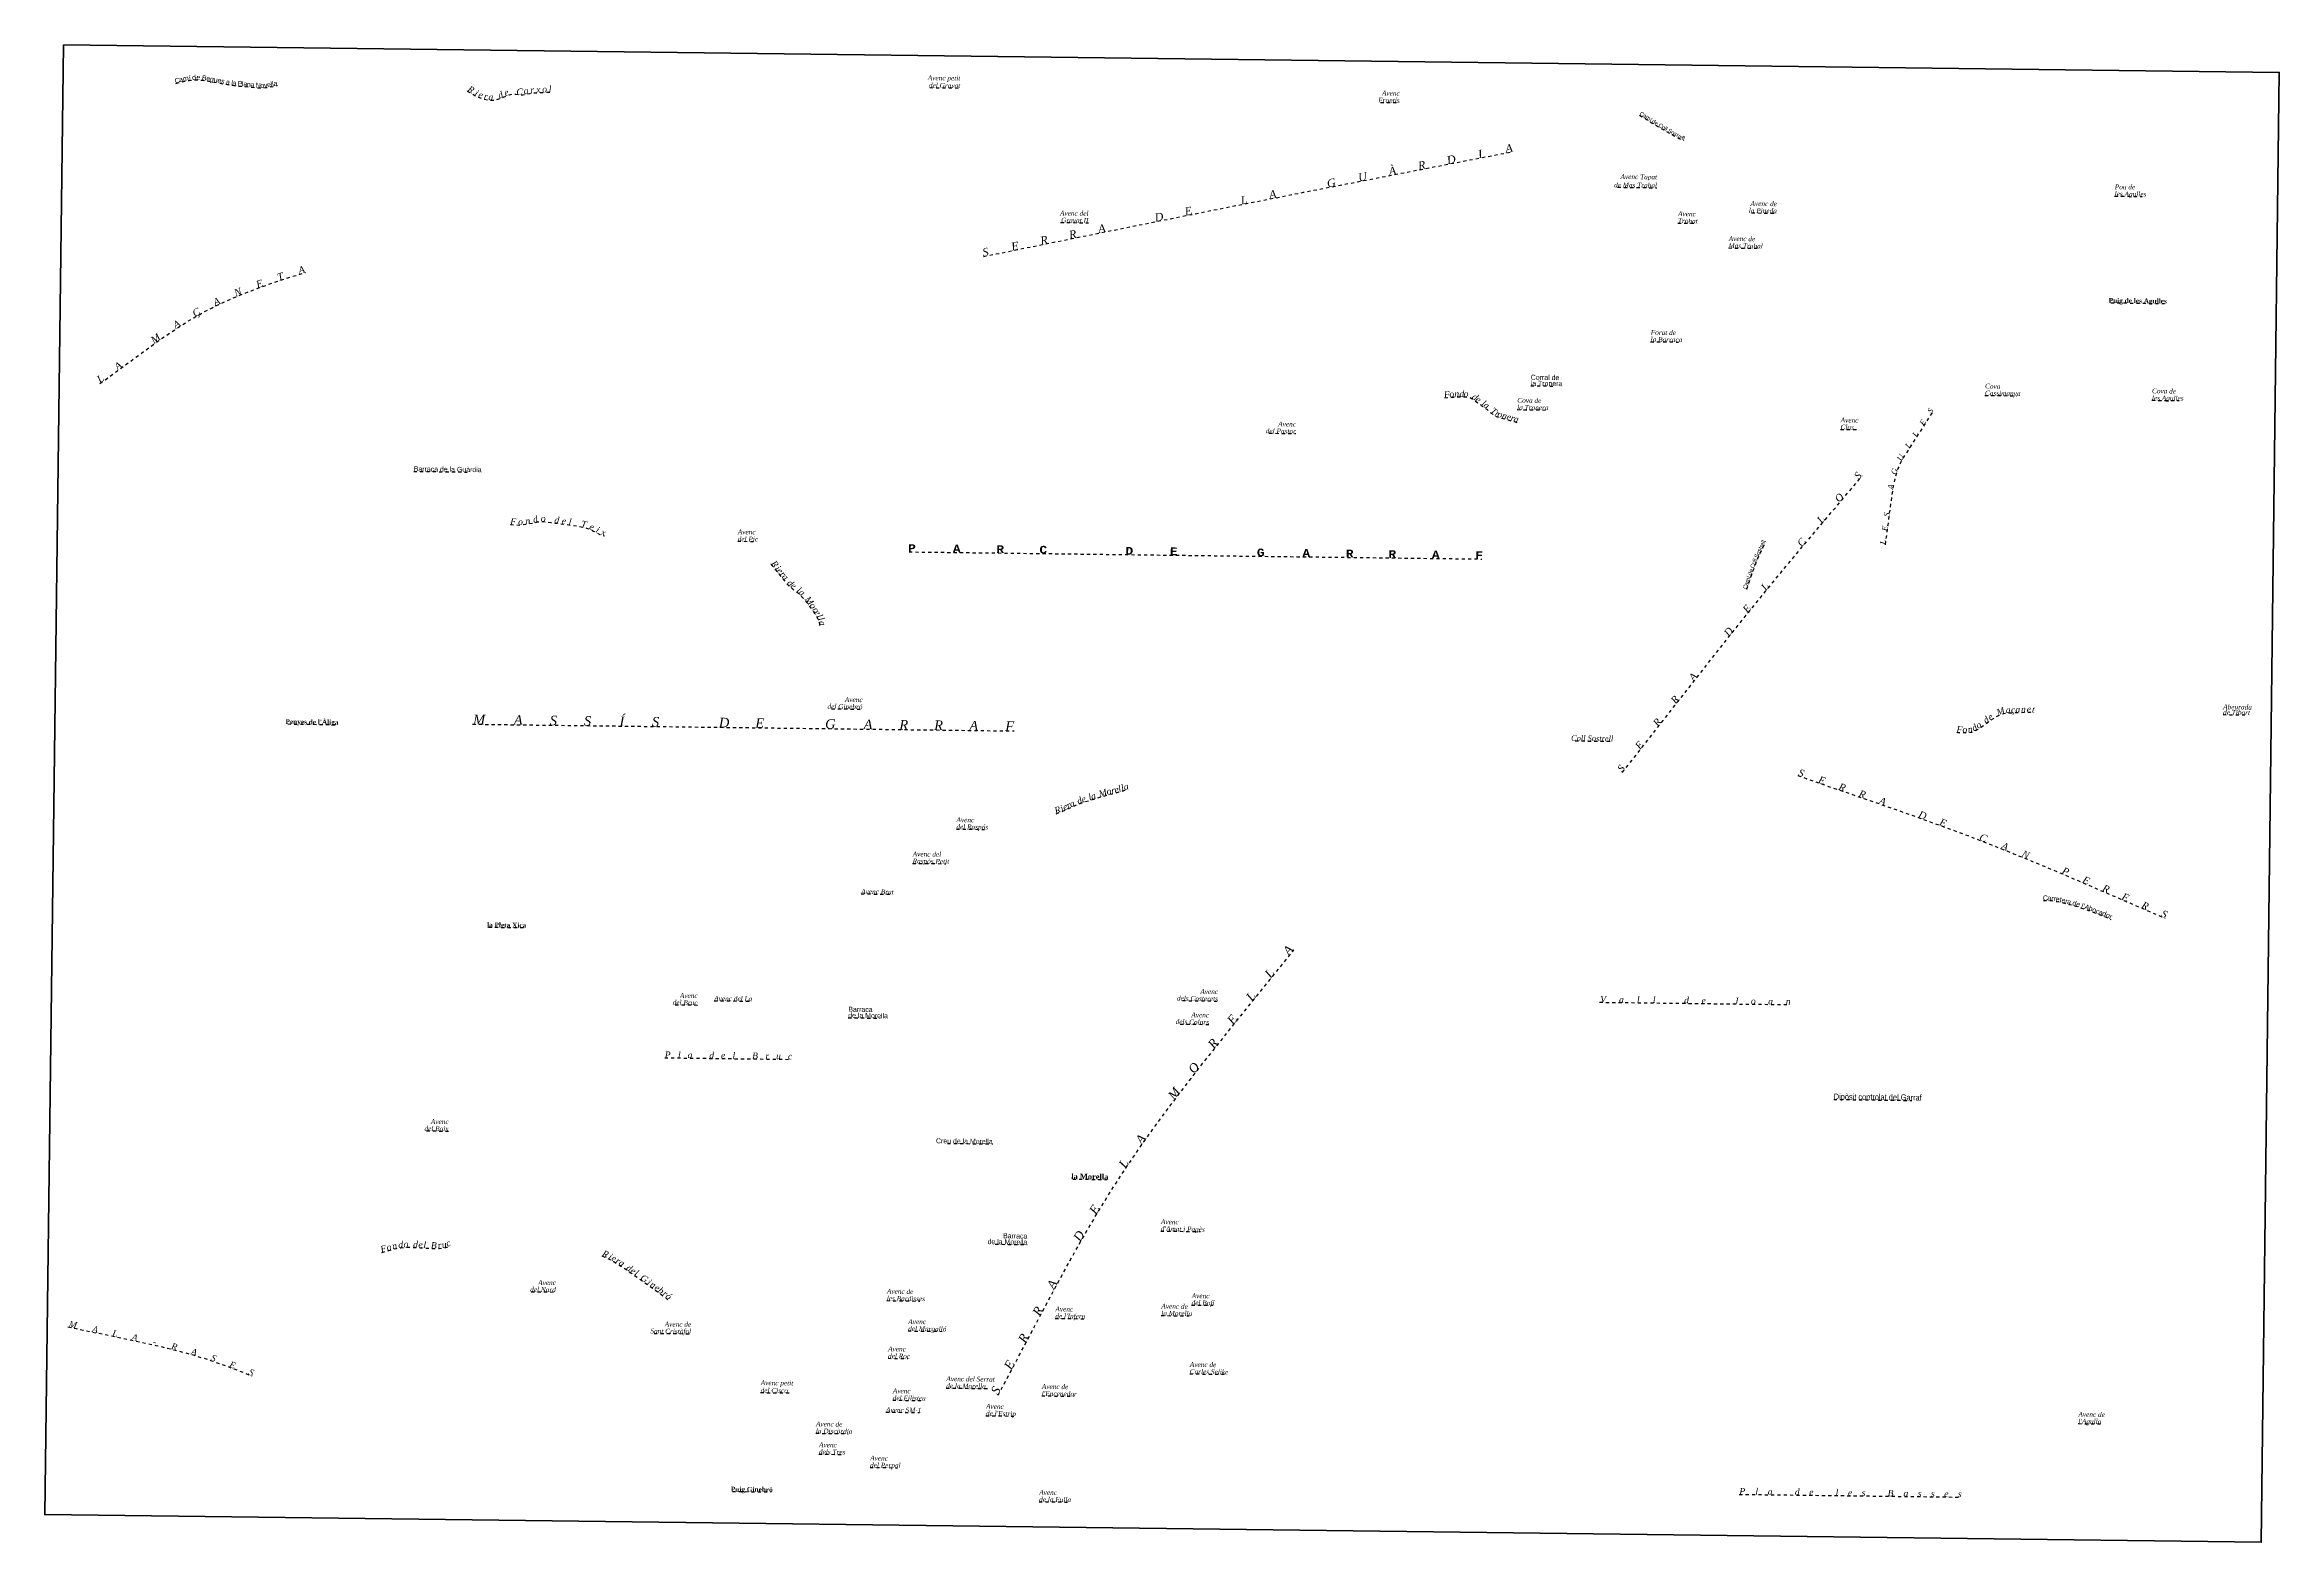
# Model space of a CAD drawing. Header units: metres. Extents: x 407555 to 411072, y 4571682 to 4574038.
import ezdxf
from ezdxf.enums import TextEntityAlignment as Align

# ---------------------------------------------------------------- set-up
doc = ezdxf.new("R2010")
doc.units = ezdxf.units.M
doc.header["$MEASUREMENT"] = 0
doc.linetypes.add('bt5mv20_nopinta', pattern=[10, 5, -5])
for name, color, linetype, lineweight in [('TOP01_LN', 7, 'Continuous', 15), ('TOP01_TX', 7, 'Continuous', 15), ('VIR01_LN', 7, 'Continuous', 15)]:
    doc.layers.add(name, color=color, linetype=linetype, lineweight=lineweight)
doc.styles.add('106', font='')
doc.styles.add('110', font='')
doc.styles.add('111', font='')
doc.styles.add('112', font='')
doc.styles.add('114', font='')
doc.styles.add('119', font='')
doc.styles.get('106').set_extended_font_data('Arial Narrow')
doc.styles.get('110').set_extended_font_data('Times New Roman', italic=True)
doc.styles.get('111').set_extended_font_data('Times New Roman', italic=True)
doc.styles.get('112').set_extended_font_data('Times New Roman', bold=True)
doc.styles.get('114').set_extended_font_data('Arial')
doc.styles.get('119').set_extended_font_data('Courier New', bold=True)

msp = doc.modelspace()

# ---------------------------------------------------------------- texts
at = {"layer": 'TOP01_TX', "color": 7, "linetype": 'Continuous', "lineweight": 15}
for s, height, rotation, style, p in [('C', 7.96998, 17.110364, '114', (407764.251135, 4573977.984648)), ('a', 7.96998, 17.110364, '114', (407769.963422, 4573979.744454)), ('m', 7.96998, 7.622072, '114', (407777.063602, 4573981.288514)), ('%%237', 7.96998, 5.39245, '114', (407783.302228, 4573982.063484)), ('d', 7.96998, 5.756314, '114', (407789.998809, 4573982.701976)), ('e', 7.96998, 354.493978, '114', (407796.119428, 4573982.983644)), ('B', 7.96998, 351.009917, '114', (407805.111206, 4573982.062024)), ('e', 7.96998, 351.009917, '114', (407811.538933, 4573981.052502)), ('g', 7.96998, 349.528861, '114', (407817.148481, 4573980.045298)), ('u', 7.96998, 349.528861, '114', (407823.018641, 4573978.955599)), ('e', 7.96998, 349.629286, '114', (407828.978108, 4573977.85904)), ('s', 7.96998, 349.629286, '114', (407834.328577, 4573976.887516)), ('a', 7.96998, 350.492242, '114', (407842.334432, 4573975.465724)), ('l', 7.96998, 351.971939, '114', (407848.979892, 4573974.402825)), ('a', 7.96998, 351.971939, '114', (407852.92359, 4573973.845101)), ('P', 7.96998, 356.571803, '114', (407861.845805, 4573973.061136)), ('l', 7.96998, 356.571803, '114', (407865.936039, 4573972.814111)), ('a', 7.96998, 353.720086, '114', (407869.912429, 4573972.515526)), ('n', 7.96998, 353.720086, '114', (407875.45968, 4573971.90492)), ('a', 7.96998, 353.576633, '114', (407881.131785, 4573971.269737)), ('N', 7.96998, 355.404372, '114', (407890.318019, 4573970.397312)), ('o', 7.96998, 4.205358, '114', (407897.327078, 4573970.268315)), ('v', 7.96998, 8.052028, '114', (407903.084542, 4573970.745822)), ('e', 7.96998, 9.408364, '114', (407908.295815, 4573971.496752)), ('l', 7.96998, 9.408364, '114', (407912.107089, 4573972.125449)), ('l', 7.96998, 12.015544, '114', (407914.500599, 4573972.559758)), ('a', 7.96998, 12.015544, '114', (407918.39542, 4573973.394301)), ('C', 6.645, 331.742064, '114', (410067.062914, 4573926.009189)), ('a', 6.645, 330.073289, '114', (410071.411013, 4573923.582332)), ('m', 6.645, 326.037636, '114', (410076.581853, 4573920.378712)), ('%%237', 6.645, 325.549131, '114', (410080.920234, 4573917.440444)), ('d', 6.645, 329.534614, '114', (410085.577078, 4573914.335843)), ('e', 6.645, 329.534614, '114', (410090.000035, 4573911.720575)), ('C', 6.645, 329.534614, '114', (410096.631812, 4573907.828355)), ('o', 6.645, 329.534614, '114', (410101.193466, 4573905.136792)), ('l', 6.645, 331.225361, '114', (410104.130826, 4573903.462006)), ('l', 6.645, 331.225361, '114', (410105.900826, 4573902.492006)), ('S', 6.645, 331.225361, '114', (410111.330192, 4573899.512112)), ('o', 6.645, 331.225361, '114', (410115.83635, 4573897.034631)), ('s', 6.645, 331.225361, '114', (410119.965131, 4573894.768087)), ('D', 12.49998, 10.989839, '110', (409769.663738, 4573851.413493)), ('I', 12.49998, 10.989839, '110', (409815.182351, 4573860.239094)), ('A', 12.49998, 10.989839, '110', (409860.418492, 4573869.036715)), ('t', 6.645, 331.73565, '114', (410123.259905, 4573892.976386)), ('r', 6.645, 331.73565, '114', (410125.874394, 4573891.566338)), ('e', 6.645, 334.359669, '114', (410129.228231, 4573889.876078)), ('l', 6.645, 338.595875, '114', (410132.165703, 4573888.616497)), ('l', 6.645, 341.332514, '114', (410134.056173, 4573887.905205)), ('U', 12.49998, 11.007875, '110', (409629.97033, 4573824.254246)), ('%%192', 12.49998, 11.007875, '110', (409676.889487, 4573833.388927)), ('R', 12.49998, 10.989839, '110', (409723.205529, 4573842.38518)), ('L', 12.49998, 11.14315, '110', (409443.557043, 4573787.761412)), ('A', 12.49998, 11.14315, '110', (409488.505699, 4573796.620996)), ('G', 12.49998, 11.007875, '110', (409580.797464, 4573814.693906)), ('D', 12.49998, 11.311497, '110', (409309.676257, 4573761.071443)), ('E', 12.49998, 11.311497, '110', (409355.890436, 4573770.318252)), ('E', 12.49998, 11.467817, '110', (409082.917255, 4573715.214045)), ('R', 12.49998, 11.467817, '110', (409128.675856, 4573724.493905)), ('R', 12.49998, 11.431742, '110', (409173.9166, 4573733.66023)), ('A', 12.49998, 11.431742, '110', (409219.530338, 4573742.887858)), ('A', 11.25, 17.207008, '110', (407960.265346, 4573678.427888)), ('S', 12.49998, 11.467817, '110', (409036.580441, 4573705.810534)), ('N', 11.25, 22.625728, '110', (407860.693769, 4573643.607371)), ('E', 11.25, 19.312247, '110', (407894.415583, 4573656.647636)), ('T', 11.25, 18.171211, '110', (407927.085274, 4573667.892316)), ('%%199', 11.25, 29.442325, '110', (407795.819402, 4573612.374152)), ('A', 11.25, 25.669267, '110', (407827.481378, 4573628.860139)), ('Puig de les Agulles', 7.51002, 359.285217, '112', (410849.089223, 4573631.574023)), ('M', 11.25, 36.1381, '110', (407732.303364, 4573571.370218)), ('A', 11.25, 33.300847, '110', (407765.190743, 4573593.717203)), ('L', 11.25, 34.850033, '110', (407645.369972, 4573508.07131)), ('A', 11.25, 36.1381, '110', (407673.302715, 4573528.296397)), ('E', 8.74998, 57.398311, '110', (410514.377164, 4573441.372293)), ('S', 8.74998, 57.398311, '110', (410526.270373, 4573459.961719)), ('L', 8.74998, 57.398311, '110', (410491.392359, 4573405.427705)), ('L', 8.74998, 57.398311, '110', (410502.762359, 4573423.197705)), ('G', 8.74998, 70.810217, '110', (410470.103015, 4573365.456014)), ('U', 8.74998, 59.887317, '110', (410479.381135, 4573386.374905)), ('S', 11.25, 49.780147, '110', (410412.743834, 4573356.533582)), ('A', 8.74998, 80.196642, '110', (410464.388166, 4573341.811167)), ('O', 11.25, 49.780147, '110', (410383.442562, 4573321.88854)), ('S', 8.74998, 82.291611, '110', (410458.245833, 4573298.292183)), ('L', 11.25, 49.780147, '110', (410354.581609, 4573287.773156)), ('E', 8.74998, 82.291611, '110', (410455.294445, 4573276.426244)), ('P', 12.11502, 359.285217, '119', (408919.563379, 4573240.124939)), ('A', 12.11502, 359.285217, '119', (408990.072037, 4573239.236242)), ('R', 12.11502, 359.285217, '119', (409058.454684, 4573238.387187)), ('C', 12.11502, 359.285217, '119', (409126.307817, 4573237.546649)), ('D', 12.11502, 359.285217, '119', (409261.706395, 4573235.85492)), ('E', 12.11502, 359.285217, '119', (409331.712146, 4573234.972958)), ('G', 12.11502, 359.285217, '119', (409468.533554, 4573233.267845)), ('A', 12.11502, 359.285217, '119', (409540.252037, 4573232.366242)), ('R', 12.11502, 359.285217, '119', (409608.624684, 4573231.527187)), ('R', 12.11502, 359.285217, '119', (409675.634684, 4573230.687187)), ('A', 12.11502, 359.285217, '119', (409744.032037, 4573229.826242)), ('F', 12.11502, 359.285217, '119', (409812.327335, 4573228.974515)), ('S', 6.645, 66.984894, '114', (410252.362335, 4573232.534835)), ('o', 6.645, 65.349347, '114', (410254.470429, 4573237.219287)), ('s', 6.645, 65.349347, '114', (410256.44613, 4573241.498428)), ('t', 6.645, 64.913692, '114', (410258.028351, 4573244.902693)), ('r', 6.645, 64.913692, '114', (410259.284208, 4573247.589288)), ('e', 6.645, 64.913692, '114', (410260.874458, 4573250.997457)), ('l', 6.645, 64.0838, '114', (410262.259643, 4573253.885488)), ('l', 6.645, 64.0838, '114', (410263.139643, 4573255.705488)), ('C', 11.25, 50.180508, '110', (410324.132087, 4573251.67037)), ('L', 8.74998, 82.291611, '110', (410452.395949, 4573255.047955)), ('m', 6.645, 70.542969, '114', (410238.109439, 4573194.58028)), ('%%237', 6.645, 70.542969, '114', (410239.855371, 4573199.51932)), ('d', 6.645, 70.661194, '114', (410241.721169, 4573204.794872)), ('e', 6.645, 70.661194, '114', (410243.417673, 4573209.641898)), ('C', 6.645, 70.151667, '114', (410246.028542, 4573216.88461)), ('o', 6.645, 68.659333, '114', (410247.930539, 4573221.820167)), ('l', 6.645, 68.659333, '114', (410249.162843, 4573224.975962)), ('l', 6.645, 66.984894, '114', (410249.940158, 4573226.838903)), ('C', 6.645, 71.870036, '114', (410234.651824, 4573184.07101)), ('a', 6.645, 71.870036, '114', (410236.203563, 4573188.793338)), ('L', 11.25, 50.633931, '110', (410266.526082, 4573182.189408)), ('E', 11.25, 51.037747, '110', (410238.161887, 4573147.162451)), ('D', 11.25, 51.387703, '110', (410209.279777, 4573111.085453)), ('A', 11.25, 51.751078, '110', (410153.290027, 4573040.163719)), ('%%205', 15, 359.285217, '110', (408462.984223, 4572966.0837)), ('R', 11.25, 51.912556, '110', (410125.075936, 4573004.22812)), ("Penyes de l'%%192liga", 7.51002, 359.285217, '112', (407975.250714, 4572968.874657)), ('M', 15, 359.285217, '110', (408238.312468, 4572968.88997)), ('A', 15, 359.285217, '110', (408299.755371, 4572968.13859)), ('S', 15, 359.285217, '110', (408355.064223, 4572967.4437)), ('S', 15, 359.285217, '110', (408408.924223, 4572966.7637)), ('S', 15, 359.285217, '110', (408515.944223, 4572965.4337)), ('D', 15, 359.285217, '110', (408623.837484, 4572964.086855)), ('E', 15, 359.285217, '110', (408679.88563, 4572963.3816)), ('G', 15, 359.285217, '110', (408791.072497, 4572962.00091)), ('A', 15, 359.285217, '110', (408850.445371, 4572961.26859)), ('R', 15, 359.285217, '110', (408906.625135, 4572960.560858)), ('R', 15, 359.285217, '110', (408961.485135, 4572959.870858)), ('A', 15, 359.285217, '110', (409016.815371, 4572959.18859)), ('F', 15, 359.285217, '110', (409073.37584, 4572958.471223)), ('R', 11.25, 51.912556, '110', (410097.115936, 4572968.54812)), ('E', 11.25, 51.912556, '110', (410068.848405, 4572932.492992)), ('S', 11.25, 51.912556, '110', (410040.258803, 4572896.007244)), ('S', 11.25, 340.764269, '110', (410317.563444, 4572886.896798)), ('E', 11.25, 340.764269, '110', (410350.097926, 4572875.539064)), ('R', 11.25, 340.997072, '110', (410382.127198, 4572864.434934)), ('R', 11.25, 340.997072, '110', (410413.737198, 4572853.554934)), ('A', 11.25, 340.848669, '110', (410445.66353, 4572842.494319)), ('D', 11.25, 340.059833, '110', (410508.449335, 4572820.465187)), ('E', 11.25, 340.059833, '110', (410540.70602, 4572808.757504)), ('C', 11.25, 338.999331, '110', (410604.021366, 4572785.024119)), ('A', 11.25, 338.340603, '110', (410637.898836, 4572771.603531)), ('N', 11.25, 337.685044, '110', (410670.308735, 4572758.508814)), ('P', 11.25, 336.658947, '110', (410733.238198, 4572732.298123)), ('E', 11.25, 336.658947, '110', (410765.739701, 4572718.274323)), ('R', 11.25, 336.658947, '110', (410796.87068, 4572704.836639)), ('C', 7.96998, 1.679061, '114', (410703.863355, 4572691.595074)), ('a', 7.96998, 359.362917, '114', (410709.836245, 4572691.564133)), ('r', 7.96998, 354.614169, '114', (410714.57352, 4572691.172223)), ('r', 7.96998, 349.419994, '114', (410718.042364, 4572690.681365)), ('e', 7.96998, 349.419994, '114', (410722.466333, 4572689.859444)), ('t', 7.96998, 349.419994, '114', (410727.052653, 4572688.99999)), ('e', 7.96998, 346.124106, '114', (410731.483786, 4572688.019261)), ('r', 7.96998, 346.124106, '114', (410736.111887, 4572686.876877)), ('a', 7.96998, 346.124106, '114', (410740.158499, 4572685.882086)), ('d', 7.96998, 343.978428, '114', (410748.410525, 4572683.569096)), ('e', 7.96998, 342.190131, '114', (410754.303715, 4572681.852819)), ('l', 7.96998, 342.190131, '114', (410760.730636, 4572679.78528)), ('A', 7.96998, 339.989278, '114', (410767.919557, 4572677.37842)), ("'", 7.96998, 342.190131, '114', (410763.198492, 4572678.991355)), ('b', 7.96998, 339.989278, '114', (410773.751729, 4572675.253422)), ('o', 7.96998, 338.689761, '114', (410779.409452, 4572673.117188)), ('c', 7.96998, 338.689761, '114', (410784.768826, 4572671.017153)), ('a', 7.96998, 338.660339, '114', (410789.726891, 4572669.083436)), ('d', 7.96998, 338.660339, '114', (410795.022901, 4572667.019511)), ('o', 7.96998, 335.821331, '114', (410800.737113, 4572664.702339)), ('r', 7.96998, 335.821331, '114', (410805.283477, 4572662.661514)), ('E', 11.25, 336.658947, '110', (410827.449701, 4572691.644323)), ('R', 11.25, 336.658947, '110', (410858.58068, 4572678.206639)), ('S', 11.25, 336.658947, '110', (410888.689776, 4572665.220742)), ('la Pleta Xica', 7.51002, 359.285217, '112', (408281.612771, 4572649.254151)), ('A', 13.75002, 51.445025, '110', (409516.968413, 4572609.188037)), ('L', 13.75002, 51.090364, '110', (409487.823036, 4572572.722421)), ('L', 13.75002, 51.090364, '110', (409458.523036, 4572536.422421)), ('V', 10.00002, 359.285217, '110', (410007.600396, 4572531.430254)), ('a', 10.00002, 359.285217, '110', (410036.371717, 4572531.072675)), ('l', 10.00002, 359.285217, '110', (410062.877904, 4572530.744949)), ('l', 10.00002, 359.285217, '110', (410087.917904, 4572530.424949)), ('d', 10.00002, 359.285217, '110', (410138.771552, 4572529.794818)), ('e', 10.00002, 359.285217, '110', (410165.84901, 4572529.458074)), ('J', 10.00002, 359.285217, '110', (410217.161386, 4572528.812181)), ('o', 10.00002, 359.285217, '110', (410243.886939, 4572528.486353)), ('a', 10.00002, 359.285217, '110', (410271.101717, 4572528.142675)), ('n', 10.00002, 359.285217, '110', (410298.778845, 4572527.800216)), ('E', 13.75002, 51.090364, '110', (409429.069895, 4572499.924529)), ('R', 13.75002, 51.348292, '110', (409398.951171, 4572462.295446)), ('P', 10.00002, 359.285217, '110', (408535.105504, 4572444.072292)), ('l', 10.00002, 359.285217, '110', (408553.457904, 4572443.844949)), ('a', 10.00002, 359.285217, '110', (408570.341717, 4572443.632675)), ('d', 10.00002, 359.285217, '110', (408604.371552, 4572443.214818)), ('e', 10.00002, 359.285217, '110', (408622.30901, 4572442.978074)), ('l', 10.00002, 359.285217, '110', (408639.227904, 4572442.774949)), ('B', 10.00002, 359.285217, '110', (408672.608985, 4572442.354744)), ('r', 10.00002, 359.285217, '110', (408691.866799, 4572442.106604)), ('u', 10.00002, 359.285217, '110', (408709.469646, 4572441.900955)), ('c', 10.00002, 359.285217, '110', (408727.745528, 4572441.665622)), ('O', 13.75002, 51.898392, '110', (409368.689904, 4572424.076416)), ('M', 13.75002, 52.546997, '110', (409337.610305, 4572383.795011)), ('A', 13.75002, 54.419075, '110', (409285.000678, 4572312.27518)), ('L', 13.75002, 56.129439, '110', (409258.573514, 4572273.791608)), ('la Morella', 8.76498, 359.285217, '112', (409199.552193, 4572252.875741)), ('E', 13.75002, 59.139631, '110', (409212.761942, 4572201.786018)), ('D', 13.75002, 59.807736, '110', (409188.341568, 4572160.280964)), ('A', 13.75002, 61.359203, '110', (409146.217305, 4572084.38011)), ('R', 13.75002, 62.008839, '110', (409123.744253, 4572042.303981)), ('M', 10.00002, 347.523867, '110', (407597.834776, 4572019.398816)), ('A', 10.00002, 348.297153, '110', (407633.160158, 4572011.987543)), ('L', 10.00002, 348.297153, '110', (407664.401309, 4572005.52559)), ('A', 10.00002, 348.297153, '110', (407695.170158, 4571999.147543)), ('R', 13.75002, 62.163233, '110', (409101.138656, 4571999.672244)), ('-', 10.00002, 347.432453, '110', (407726.521773, 4571992.300301)), ('R', 10.00002, 345.416878, '110', (407757.37033, 4571984.800549)), ('A', 10.00002, 344.133564, '110', (407788.284844, 4571976.450566)), ('S', 10.00002, 340.675572, '110', (407818.78348, 4571966.83753)), ('E', 10.00002, 339.240139, '110', (407848.417413, 4571956.175523)), ('E', 13.75002, 62.163233, '110', (409078.953183, 4571957.664006)), ('S', 10.00002, 337.156625, '110', (407877.795211, 4571944.634522)), ('S', 13.75002, 61.660958, '110', (409057.572565, 4571917.447897)), ('Puig Ginebr%%243', 7.51002, 359.285217, '112', (408667.458612, 4571761.338876)), ('P', 10.00002, 359.285217, '110', (410226.545504, 4571757.152292)), ('l', 10.00002, 359.285217, '110', (410249.347904, 4571756.874949)), ('a', 10.00002, 359.285217, '110', (410270.451717, 4571756.602675)), ('d', 10.00002, 359.285217, '110', (410313.031552, 4571756.064818)), ('e', 10.00002, 359.285217, '110', (410335.34901, 4571755.798074)), ('l', 10.00002, 359.285217, '110', (410375.617904, 4571755.294949)), ('e', 10.00002, 359.285217, '110', (410396.23901, 4571755.038074)), ('s', 10.00002, 359.285217, '110', (410417.546164, 4571754.773724)), ('B', 10.00002, 359.285217, '110', (410459.928985, 4571754.234744)), ('a', 10.00002, 359.285217, '110', (410484.081717, 4571753.942675)), ('s', 10.00002, 359.285217, '110', (410505.856164, 4571753.673724)), ('s', 10.00002, 359.285217, '110', (410526.546164, 4571753.413724)), ('e', 10.00002, 359.285217, '110', (410547.72901, 4571753.148074)), ('s', 10.00002, 359.285217, '110', (410569.026164, 4571752.883724))]:
    msp.add_text(s, height=height, rotation=rotation, dxfattribs=dict(at, style=style)).set_placement(p, align=Align.CENTER)
at = {"layer": 'TOP01_TX', "color": 5, "linetype": 'Continuous', "lineweight": 15, "style": '111'}
for s, rotation, p in [('R', 329.631608, (408223.002003, 4573963.251421)), ('x', 3.295194, (408331.778922, 4573962.784967)), ('o', 2.363425, (408341.553678, 4573963.264254)), ('l', 1.663644, (408350.221858, 4573963.569845)), ('i', 329.311661, (408231.868153, 4573958.02144)), ('e', 341.172431, (408239.44868, 4573954.62534)), ('r', 348.356872, (408248.026998, 4573952.205842)), ('a', 358.018831, (408256.549086, 4573950.927703)), ('d', 23.643342, (408273.963641, 4573954.598605)), ('e', 18.719331, (408282.629951, 4573958.400921)), ('C', 351.647072, (408301.451111, 4573959.598)), ('a', 11.053925, (408312.956344, 4573960.736422)), ('r', 6.799931, (408322.506131, 4573962.074716)), ('F', 5.607283, (409761.988922, 4573482.822793)), ('o', 5.607283, (409769.684686, 4573483.573327)), ('n', 0.380094, (409777.158475, 4573483.969826)), ('d', 359.621836, (409785.113988, 4573483.991097)), ('o', 1.662428, (409791.954661, 4573484.036308)), ('d', 323.022956, (409803.118022, 4573480.017288)), ('e', 324.483739, (409808.461593, 4573476.065536)), ('l', 323.646106, (409816.665321, 4573470.17646)), ('a', 323.646106, (409821.217193, 4573466.828903)), ('T', 320.266861, (409832.289183, 4573457.965135)), ('r', 331.560511, (409838.65165, 4573453.625503)), ('o', 344.195867, (409844.059222, 4573451.767511)), ('n', 344.5621, (409851.270713, 4573449.754469)), ('e', 343.418008, (409858.153596, 4573447.763388)), ('r', 343.579892, (409863.993524, 4573446.031885)), ('a', 343.579892, (409869.57342, 4573444.387082)), ('F', 354.715711, (408291.511018, 4573283.019192)), ('o', 3.839433, (408303.730493, 4573282.583047)), ('n', 9.744325, (408315.595425, 4573284.275816)), ('d', 11.218119, (408327.819329, 4573286.687185)), ('o', 356.959119, (408339.072404, 4573287.878751)), ('d', 353.187417, (408360.083828, 4573285.320261)), ('e', 352.499697, (408371.15265, 4573283.917119)), ('l', 352.026944, (408380.86917, 4573282.569633)), ('T', 349.289269, (408402.379729, 4573279.000523)), ('e', 334.806425, (408413.851674, 4573275.080105)), ('i', 331.936397, (408422.72155, 4573270.630768)), ('x', 343.558014, (408432.679478, 4573266.058426)), ('R', 308.862844, (408699.98771, 4573217.945624)), ('i', 308.862844, (408704.892591, 4573211.862692)), ('e', 309.278867, (408708.593509, 4573207.331771)), ('r', 309.278867, (408712.671955, 4573202.344763)), ('a', 309.311544, (408716.56814, 4573197.58817)), ('d', 314.223392, (408724.997554, 4573187.697548)), ('e', 319.791358, (408730.21654, 4573183.060406)), ('l', 323.232886, (408738.789425, 4573176.538509)), ('a', 317.027294, (408743.221767, 4573172.517326)), ('M', 307.251725, (408753.960985, 4573160.389561)), ('o', 305.345308, (408759.972239, 4573152.445662)), ('r', 305.345308, (408764.014512, 4573146.745256)), ('e', 302.677303, (408767.258695, 4573141.870344)), ('l', 298.256978, (408770.159748, 4573137.041113)), ('l', 294.269406, (408772.314109, 4573132.548856)), ('a', 282.395142, (408773.960982, 4573126.814979)), ('M', 19.764428, (410634.772846, 4572984.616339)), ('a', 2.572778, (410645.40811, 4572986.826857)), ('%%231', 1.923292, (410653.151001, 4572987.172493)), ('a', 1.923292, (410660.369168, 4572987.409893)), ('n', 1.749675, (410669.247148, 4572987.691249)), ('e', 358.22505, (410677.629533, 4572987.835248)), ('t', 353.307581, (410684.342119, 4572987.286703)), ('F', 356.280375, (410568.119415, 4572955.915845)), ('o', 2.190258, (410577.083953, 4572955.857352)), ('n', 4.057903, (410585.781049, 4572956.291483)), ('d', 29.500539, (410594.362729, 4572959.310349)), ('o', 33.068897, (410601.245386, 4572963.517143)), ('d', 36.017403, (410613.146554, 4572971.97415)), ('e', 34.091492, (410619.581264, 4572976.511779)), ('r', 24.802508, (409168.142829, 4572837.162438)), ('a', 23.130844, (409173.48914, 4572839.595141)), ('d', 21.566797, (409184.973537, 4572844.392784)), ('e', 17.154767, (409191.297532, 4572846.636612)), ('l', 16.926736, (409201.062979, 4572849.639583)), ('a', 16.926736, (409206.52738, 4572851.303082)), ('M', 17.397544, (409221.462887, 4572855.988241)), ('o', 14.176061, (409230.76602, 4572858.669754)), ('r', 13.394856, (409237.282742, 4572860.278363)), ('e', 13.394856, (409242.713667, 4572861.564295)), ('l', 16.659508, (409247.854829, 4572863.093455)), ('l', 17.241089, (409252.340767, 4572864.466781)), ('a', 13.864508, (409257.811153, 4572866.110434)), ('R', 20.884258, (409150.46894, 4572829.500401)), ('i', 23.644597, (409157.441526, 4572832.366099)), ('e', 23.644597, (409162.545038, 4572834.598435)), ('F', 16.793175, (408089.050595, 4572138.821884)), ('o', 16.793175, (408097.66815, 4572141.430357)), ('n', 13.243692, (408106.119059, 4572143.694654)), ('d', 4.563703, (408115.184969, 4572145.337885)), ('o', 0.91965, (408123.275328, 4572145.946685)), ('d', 356.969847, (408137.960046, 4572145.738602)), ('e', 356.051942, (408145.855575, 4572145.316062)), ('l', 356.051942, (408152.409179, 4572144.865505)), ('B', 358.703092, (408166.893629, 4572144.131399)), ('r', 4.247514, (408176.525355, 4572144.349334)), ('u', 9.954042, (408183.961124, 4572145.224577)), ('c', 27.413783, (408191.75295, 4572148.107313)), ('R', 336.467231, (408435.308838, 4572130.937893)), ('i', 331.627733, (408442.867764, 4572127.283713)), ('e', 331.627733, (408448.529418, 4572124.226581)), ('r', 328.46685, (408454.593603, 4572120.694907)), ('a', 326.308342, (408460.320667, 4572117.149476)), ('d', 325.27195, (408472.103863, 4572109.268402)), ('e', 325.27195, (408478.318139, 4572104.959059)), ('l', 325.27195, (408483.427958, 4572101.418148)), ('G', 324.617972, (408495.616036, 4572092.835236)), ('i', 324.617972, (408503.521794, 4572087.229394)), ('n', 324.477994, (408509.502351, 4572082.963611)), ('e', 324.477994, (408516.081472, 4572078.255366)), ('b', 323.184561, (408522.012997, 4572073.900725)), ('r', 323.184561, (408528.282237, 4572069.200878)), ('%%243', 319.631578, (408533.639388, 4572065.029303))]:
    msp.add_text(s, height=10.02, rotation=rotation, dxfattribs=at).set_placement(p, align=Align.CENTER)
at = {"layer": 'TOP01_TX', "color": 7, "linetype": 'Continuous', "lineweight": 15}
for s, height, style, p in [('Avenc petit', 7.5, '110', (408995.743982, 4573981.820729)), ('del Gravat', 7.5, '110', (408995.605917, 4573970.023143)), ('Front%%237s', 7.5, '110', (409687.283013, 4573946.934311)), ('Avenc', 7.5, '110', (409687.415631, 4573957.931812)), ('Avenc Tapat', 7.5, '110', (410092.508152, 4573826.278211)), ('de Mas Trabal', 7.5, '110', (410092.327148, 4573813.065403)), ('Avenc del', 7.5, '110', (409197.438325, 4573768.881021)), ('Gravat II', 7.5, '110', (409197.304014, 4573757.884501)), ('la Pineda', 7.5, '110', (410281.045582, 4573773.063886)), ('Avenc de', 7.5, '110', (410281.182899, 4573784.063382)), ('Avenc', 7.5, '110', (409524.075631, 4573437.331812)), ('del Pastor', 7.5, '110', (409523.94007, 4573426.336258)), ('del Ginebr%%243', 7.5, '110', (408841.735156, 4572992.673728)), ('Avenc', 7.5, '110', (408841.865631, 4573003.671812)), ('Coll Sostrell', 8.74998, '110', (410023.531995, 4572942.063164)), ('del Bruc', 7.5, '110', (408582.130838, 4572527.131334)), ('Avenc', 7.5, '110', (408582.265631, 4572538.131812)), ('dels Costerets', 7.5, '110', (409401.323447, 4572533.380554)), ('Avenc', 7.5, '110', (409401.465631, 4572544.381812)), ('dels Colors', 7.5, '110', (409387.130225, 4572496.576832)), ('Avenc', 7.5, '110', (409387.265631, 4572507.581812)), ('del Boix', 7.5, '110', (408190.121074, 4572328.699067)), ('Avenc', 7.5, '110', (408190.255631, 4572339.701812)), ('Creu de la Morella', 7.96998, '106', (409046.688611, 4572308.492477)), ('de la Morella', 7.96998, '106', (409101.151064, 4572150.1502)), ('Barraca', 7.96998, '106', (409101.268143, 4572159.654247)), ('del Nard', 7.5, '110', (408359.063863, 4572075.546757)), ('Avenc', 7.5, '110', (408359.195631, 4572086.551812)), ('Sant Crist%%242fol', 7.5, '110', (408571.910127, 4572009.835519)), ('Avenc de', 7.5, '110', (408572.052899, 4572020.833382))]:
    msp.add_text(s, height=height, rotation=359.285217, dxfattribs=dict(at, style=style)).set_placement(p, align=Align.RIGHT)
for s, height, rotation, style, p in [('Pou de', 7.5, 359.285217, '110', (410812.87, 4573810.89)), ('les Agulles', 7.5, 359.285217, '110', (410812.73, 4573799.89)), ('Avenc', 7.5, 359.285217, '110', (410125.44, 4573768.51)), ('Trobat', 7.5, 359.285217, '110', (410125.3, 4573757.51)), ('Avenc de', 7.5, 359.285217, '110', (410205.23, 4573729.37)), ('Mas Trabal', 7.5, 359.285217, '110', (410205.09, 4573718.37)), ('Forat de', 7.5, 359.285217, '110', (410082.47, 4573581.84)), ('la Barraca', 7.5, 359.285217, '110', (410082.33, 4573570.84)), ('Corral de', 7.96998, 359.285217, '106', (409893.65, 4573511.01)), ('Cova de', 7.5, 359.285217, '110', (409872.45, 4573474.95)), ('la Tronera', 7.96998, 359.285217, '106', (409893.53, 4573501.51)), ('Cassimanya', 7.5, 359.285217, '110', (410608.5, 4573486.36)), ('Cova', 7.5, 359.285217, '110', (410608.64, 4573497.36)), ('les Agulles', 7.5, 359.285217, '110', (410871.34, 4573478.72)), ('Cova de', 7.5, 359.285217, '110', (410871.48, 4573489.72)), ('la Tronera', 7.5, 359.285217, '110', (409872.31, 4573463.95)), ('Avenc', 7.5, 359.285217, '110', (410381.39, 4573443.83)), ('Clos', 7.5, 359.285217, '110', (410381.25, 4573432.83)), ('Barraca de la Gu%%224rdia', 7.96998, 359.285217, '106', (408135.4, 4573366.85)), ('Avenc', 7.5, 359.285217, '110', (408645.48, 4573267.91)), ('del Pic', 7.5, 359.285217, '110', (408645.34, 4573256.91)), ('Avenc', 7.5, 359.285217, '110', (408989.69, 4572814.99)), ('del Rasp%%243s', 7.5, 359.285217, '110', (408989.55, 4572803.99)), ('Avenc del', 7.5, 359.285217, '110', (408920.77, 4572761.08)), ('Rasp%%243s Petit', 7.5, 359.285217, '110', (408920.63, 4572750.08)), ('Avenc Brut', 7.5, 359.285217, '110', (408839.63, 4572702.06)), ('Avenc del La', 7.5, 359.285217, '110', (408608.34, 4572533.88)), ('de la Morella', 7.96998, 359.285217, '106', (408819.27, 4572507.1)), ('Barraca', 7.96998, 359.285217, '106', (408819.39, 4572516.6)), ('Dip%%242sit controlat del Garraf', 9.3, 359.285217, '106', (410370.53, 4572378.55)), ('Avenc', 7.5, 359.285217, '110', (409311.49, 4572182.48)), ("d'Amat i Pag%%232s", 7.5, 359.285217, '110', (409311.35, 4572171.48)), ('Avenc de', 7.5, 359.285217, '110', (408880.17, 4572072.97)), ('Avenc', 7.5, 359.285217, '110', (409359.89, 4572066.03)), ('les Bardisses', 7.5, 359.285217, '110', (408880.03, 4572061.97)), ('Avenc', 7.5, 359.285217, '110', (409145.39, 4572045.07)), ("de l'Infern", 7.5, 359.285217, '110', (409145.25, 4572034.07)), ('Avenc de', 7.5, 359.285217, '110', (409312.19, 4572049.52)), ('la Morella', 7.5, 359.285217, '110', (409312.05, 4572038.52)), ('del Bof%%237', 7.5, 359.285217, '110', (409359.75, 4572055.03)), ('Avenc', 7.5, 359.285217, '110', (408913.77, 4572025.34)), ('del Margall%%243', 7.5, 359.285217, '110', (408913.63, 4572014.34)), ('Avenc', 7.5, 359.285217, '110', (408882.09, 4571982.28)), ('del Roc', 7.5, 359.285217, '110', (408881.95, 4571971.28)), ('Avenc de', 7.5, 359.285217, '110', (409356.99, 4571957.78)), ('Avenc petit', 7.5, 359.285217, '110', (408681.55, 4571929.12)), ('Avenc del Serrat', 7.5, 359.285217, '110', (408973.69, 4571935.42)), ('de la Morella', 7.5, 359.285217, '110', (408973.55, 4571924.42)), ('Avenc de', 7.5, 359.285217, '110', (409124.02, 4571923.16)), ('Carles Selike', 7.5, 359.285217, '110', (409356.85, 4571946.78)), ('del Cisco', 7.5, 359.285217, '110', (408681.4, 4571917.32)), ('Avenc', 7.5, 359.285217, '110', (408889.52, 4571916.38)), ('del Filisteu', 7.5, 359.285217, '110', (408889.38, 4571905.38)), ('Avenc', 7.5, 359.285217, '110', (409036.19, 4571891.91)), ("l'Encenedor", 7.5, 359.285217, '110', (409123.88, 4571912.16)), ('Avenc de', 7.5, 359.285217, '110', (408768.47, 4571864.29)), ('la Disc%%242rdia', 7.5, 359.285217, '110', (408768.33, 4571853.29)), ('Avenc SM-1', 7.5, 359.286717, '110', (408878.7, 4571886.56)), ("de l'Estrip", 7.5, 359.285217, '110', (409036.05, 4571880.91)), ('Avenc de', 7.5, 359.285217, '110', (410755.69, 4571879.46)), ("l'Agulla", 7.5, 359.285217, '110', (410755.55, 4571868.46)), ('Avenc', 7.5, 359.285217, '110', (408773.3, 4571831.46)), ('dels Tres', 7.5, 359.285217, '110', (408773.16, 4571820.46)), ('Avenc', 7.5, 359.285217, '110', (408853.85, 4571810.58)), ('del Perpal', 7.5, 359.285217, '110', (408853.71, 4571799.58)), ('Avenc', 7.5, 359.285217, '110', (409119.95, 4571756.64)), ('de la Fulla', 7.5, 359.285217, '110', (409119.81, 4571745.64))]:
    msp.add_text(s, height=height, rotation=rotation, dxfattribs=dict(at, style=style)).set_placement(p)
at = {"layer": 'TOP01_TX', "color": 5, "linetype": 'Continuous', "lineweight": 15, "style": '111'}
for s, p in [('Abeurada', (410983.53, 4572992.56)), ('de Tibart', (410983.42, 4572984.06))]:
    msp.add_text(s, height=7.51002, rotation=359.285217, dxfattribs=at).set_placement(p)

# ---------------------------------------------------------------- linework, layer by layer
at = {"layer": 'TOP01_LN', "color": 6, "linetype": 'bt5mv20_nopinta', "lineweight": 25, "flags": 128}
for points in [[(407761.15, 4573977.03), (407762.76, 4573977.52), (407770.67, 4573979.96), (407775.01, 4573981.01), (407781.67, 4573981.91), (407788.39, 4573982.54), (407792.16, 4573982.92), (407795.93, 4573983), (407804.32, 4573982.19), (407812.67, 4573980.87), (407825.91, 4573978.42), (407839.15, 4573976), (407847.04, 4573974.68), (407854.97, 4573973.56), (407861.81, 4573973.06), (407868.66, 4573972.65), (407876.88, 4573971.75), (407885.1, 4573970.82), (407890.88, 4573970.36), (407896.66, 4573970.22), (407902.3, 4573970.63), (407907.92, 4573971.43), (407913.57, 4573972.37), (407919.18, 4573973.56), (407920.65, 4573973.96)], [(408947.56, 4573970.62), (408995.6, 4573970.02)], [(408219.46, 4573965.12), (408221.75, 4573963.98), (408227.68, 4573960.51), (408233.62, 4573956.98), (408236.84, 4573955.52), (408241.84, 4573953.81), (408247.01, 4573952.41), (408252.49, 4573951.28), (408255.23, 4573950.97), (408257.97, 4573950.88), (408261.25, 4573951.06), (408266.17, 4573951.89), (408271.05, 4573953.32), (408276.57, 4573955.74), (408282.01, 4573958.19), (408285.96, 4573959.53), (408290.01, 4573960.47), (408292.13, 4573960.66), (408295.86, 4573960.42), (408301.48, 4573959.6), (408304.28, 4573959.38), (408307.05, 4573959.56), (408310.51, 4573960.25), (408313.97, 4573960.93), (408318.53, 4573961.6), (408323.1, 4573962.15), (408329.94, 4573962.68), (408336.79, 4573963.07), (408345.46, 4573963.43), (408351.59, 4573963.61)], [(409657.17, 4573947.31), (409687.28, 4573946.93)], [(410064.68, 4573927.29), (410069.15, 4573924.89), (410074.25, 4573921.95), (410079.48, 4573918.43), (410084.68, 4573914.86), (410103.01, 4573904.08), (410121.67, 4573893.83), (410127.46, 4573890.72), (410130.41, 4573889.3), (410133.45, 4573888.11), (410134.65, 4573887.7)], [(409032.24, 4573704.93), (409157.64, 4573730.37), (409287.3, 4573756.59), (409417.02, 4573782.54), (409535.69, 4573805.91), (409713.77, 4573840.56), (409865.75, 4573870.07)], [(410030.24, 4573813.84), (410092.33, 4573813.07)], [(410812.73, 4573799.89), (410855.83, 4573799.35)], [(410241.28, 4573773.56), (410281.04, 4573773.07)], [(409153.58, 4573758.43), (409197.32, 4573757.88)], [(410125.3, 4573757.51), (410153.94, 4573757.15)], [(410205.09, 4573718.37), (410255.16, 4573717.75)], [(407641.39, 4573505.29), (407650.52, 4573511.65), (407732.45, 4573571.48), (407753.23, 4573585.86), (407769.01, 4573596.23), (407781, 4573603.72), (407790.09, 4573609.14), (407803.89, 4573616.93), (407817.92, 4573624.26), (407834.54, 4573632.25), (407850.35, 4573639.29), (407865.35, 4573645.54), (407879.55, 4573651.12), (407892.97, 4573656.14), (407918.38, 4573665.04), (407940.83, 4573672.41), (407964.94, 4573679.88)], [(410806.93, 4573632.09), (410891.24, 4573631.04)], [(410082.33, 4573570.84), (410126.14, 4573570.3)], [(409758.09, 4573482.43), (409770.54, 4573483.66), (409775.25, 4573483.96), (409782.33, 4573484.01), (409789.42, 4573483.96), (409792.93, 4573484.06), (409794.68, 4573483.99), (409796.43, 4573483.66), (409799.29, 4573482.51), (409803.11, 4573480.02), (409806.78, 4573477.26), (409815.67, 4573470.92), (409824.44, 4573464.46), (409828.85, 4573460.82), (409833.27, 4573457.15), (409837.05, 4573454.5), (409839.06, 4573453.41), (409841.19, 4573452.58), (409847.73, 4573450.73), (409854.28, 4573448.92), (409862.47, 4573446.48), (409870.72, 4573444.05), (409871.86, 4573443.76)], [(409893.53, 4573501.51), (409932.25, 4573501.03)], [(410608.5, 4573486.36), (410658.69, 4573485.73)], [(410871.34, 4573478.72), (410914.44, 4573478.19)], [(409872.31, 4573463.95), (409916.62, 4573463.39)], [(410451.89, 4573251.31), (410456.16, 4573282.86), (410462.5, 4573329.7), (410463.64, 4573337.45), (410464.81, 4573344.25), (410467.39, 4573356.09), (410469.87, 4573364.8), (410472.1, 4573371.19), (410473.99, 4573375.88), (410477.25, 4573382.7), (410481.03, 4573389.22), (410504.44, 4573425.82), (410527.84, 4573462.41), (410527.94, 4573462.56)], [(409481.96, 4573426.86), (409523.93, 4573426.33)], [(410381.25, 4573432.83), (410407.56, 4573432.5)], [(408135.4, 4573366.85), (408219.57, 4573365.8)], [(410037.8, 4572892.87), (410143.34, 4573027.53), (410202.99, 4573103.21), (410233.06, 4573140.85), (410263.35, 4573178.31), (410287.09, 4573207.24), (410329.03, 4573257.55), (410415.31, 4573359.58)], [(408287.62, 4573283.43), (408288.41, 4573283.31), (408296.95, 4573282.52), (408301.21, 4573282.42), (408305.45, 4573282.7), (408311.24, 4573283.53), (408317.02, 4573284.52), (408323.86, 4573285.9), (408330.72, 4573287.26), (408334.98, 4573287.87), (408337.11, 4573287.98), (408339.24, 4573287.87), (408345.32, 4573287.12), (408351.41, 4573286.35), (408357.8, 4573285.59), (408364.19, 4573284.83), (408373.17, 4573283.65), (408382.15, 4573282.39), (408392.98, 4573280.78), (408403.76, 4573278.74), (408407.54, 4573277.68), (408413.01, 4573275.47), (408418.37, 4573272.95), (408423.23, 4573270.36), (408428.11, 4573267.77), (408431.54, 4573266.39), (408435.11, 4573265.34), (408435.6, 4573265.26)], [(408645.34, 4573256.91), (408674.53, 4573256.54)], [(408915.15, 4573240.16), (409816.77, 4573228.92)], [(410233.87, 4573181.48), (410234.41, 4573183.32), (410237.87, 4573193.88), (410241.57, 4573204.36), (410243.9, 4573211), (410246.29, 4573217.62), (410249.38, 4573225.52), (410252.69, 4573233.32), (410257.07, 4573242.86), (410261.52, 4573252.37), (410263.41, 4573256.27)], [(408697.47, 4573221.07), (408705.24, 4573211.43), (408715.58, 4573198.79), (408719.59, 4573193.89), (408723.68, 4573189.05), (408726.2, 4573186.46), (408730.35, 4573182.95), (408734.64, 4573179.6), (408737.02, 4573177.86), (408739.39, 4573176.09), (408744.64, 4573171.2), (408749.47, 4573165.87), (408753.63, 4573160.83), (408759.53, 4573153.06), (408765.21, 4573145.06), (408769.19, 4573138.86), (408770.93, 4573135.62), (408772.47, 4573132.2), (408773.31, 4573129.78), (408774.12, 4573126.1), (408774.28, 4573124.48)], [(408793.14, 4572993.28), (408841.73, 4572992.67)], [(410564.22, 4572956.23), (410565.7, 4572956.07), (410569.93, 4572955.8), (410576.29, 4572955.83), (410582.65, 4572956.07), (410586.31, 4572956.33), (410588.12, 4572956.66), (410589.91, 4572957.2), (410593.14, 4572958.62), (410597.66, 4572961.18), (410602.01, 4572964.01), (410611.87, 4572971.05), (410616.77, 4572974.61), (410621.79, 4572978.01), (410627.87, 4572981.5), (410634.29, 4572984.44), (410638.47, 4572985.94), (410640.6, 4572986.45), (410642.77, 4572986.71), (410652.45, 4572987.14), (410662.13, 4572987.47), (410669.6, 4572987.7), (410677.06, 4572987.85), (410680.4, 4572987.75), (410685.9, 4572987.1)], [(407937.15, 4572969.36), (408013.34, 4572968.41)], [(408227.89, 4572969.01), (409080.49, 4572958.37)], [(410983.42, 4572984.06), (411017.42, 4572983.63)], [(409963.67, 4572942.81), (410023.53, 4572942.06)], [(410313.8, 4572888.21), (410367.26, 4572869.55), (410427.35, 4572848.86), (410472.38, 4572833.22), (410506.09, 4572821.32), (410556.48, 4572803.04), (410581.57, 4572793.64), (410606.59, 4572784.04), (410653.78, 4572765.3), (410694.89, 4572748.43), (410730.75, 4572733.37), (410892.35, 4572663.64)], [(409146.72, 4572828.07), (409147.58, 4572828.4), (409153.97, 4572830.84), (409163.14, 4572834.86), (409172.24, 4572839.06), (409181.49, 4572843.01), (409186.16, 4572844.86), (409190.9, 4572846.51), (409199.35, 4572849.12), (409207.8, 4572851.69), (409217.27, 4572854.68), (409226.75, 4572857.65), (409234.81, 4572859.68), (409242.89, 4572861.61), (409249.91, 4572863.71), (409256.9, 4572865.88), (409260.11, 4572866.67)], [(408989.55, 4572803.99), (409033.74, 4572803.44)], [(408920.63, 4572750.08), (408973, 4572749.43)], [(408839.63, 4572702.06), (408887.6, 4572701.46)], [(410700.62, 4572691.5), (410704.7, 4572691.62), (410710.49, 4572691.56), (410716.28, 4572691.01), (410729.02, 4572688.63), (410741.57, 4572685.53), (410753.67, 4572682.06), (410765.64, 4572678.21), (410776.2, 4572674.36), (410786.67, 4572670.28), (410799.3, 4572665.35), (410805.46, 4572662.58), (410806.74, 4572661.87)], [(408253.09, 4572649.6), (408310.13, 4572648.89)], [(409055.26, 4571913.16), (409064.18, 4571929.69), (409108.66, 4572013.93), (409142.18, 4572076.99), (409167.83, 4572123.96), (409187.53, 4572158.88), (409202.64, 4572184.85), (409214.19, 4572204.18), (409231.92, 4572232.92), (409250.19, 4572261.3), (409267.82, 4572287.56), (409284.75, 4572311.92), (409300.94, 4572334.55), (409316.36, 4572355.6), (409331.02, 4572375.2), (409358.96, 4572411.66), (409383.78, 4572443.32), (409427.78, 4572498.34), (409494.19, 4572580.61), (409520.69, 4572613.87)], [(408546.97, 4572527.57), (408582.13, 4572527.13)], [(408608.34, 4572533.88), (408663.75, 4572533.19)], [(409345.26, 4572534.08), (409401.32, 4572533.38)], [(410002.01, 4572531.5), (410301.97, 4572527.76)], [(408819.27, 4572507.1), (408869.75, 4572506.47)], [(409341.99, 4572497.14), (409387.13, 4572496.58)], [(408530.48, 4572444.11), (408730.5, 4572441.62)], [(410370.53, 4572378.55), (410493.59, 4572377.02)], [(408155.58, 4572329.13), (408190.12, 4572328.7)], [(408975.55, 4572309.38), (409046.68, 4572308.5)], [(409172.76, 4572253.2), (409226.35, 4572252.54)], [(408085.32, 4572137.62), (408085.4, 4572137.64), (408088.9, 4572138.78), (408101.83, 4572142.68), (408108.4, 4572144.23), (408115.07, 4572145.33), (408122.71, 4572145.94), (408128.45, 4572146.03), (408137.06, 4572145.79), (408145.66, 4572145.33), (408153.27, 4572144.8), (408160.88, 4572144.27), (408168.18, 4572144.1), (408175.49, 4572144.27), (408180.73, 4572144.66), (408184.59, 4572145.34), (408187.43, 4572146.14), (408189.53, 4572146.95), (408192.6, 4572148.55), (408193.33, 4572149.07)], [(409050.67, 4572150.78), (409101.15, 4572150.15)], [(409311.35, 4572171.48), (409373.76, 4572170.7)], [(408431.63, 4572132.54), (408436.12, 4572130.59), (408442.19, 4572127.65), (408451.11, 4572122.83), (408459.75, 4572117.53), (408471.1, 4572109.96), (408487.88, 4572098.33), (408504.54, 4572086.5), (408518.37, 4572076.62), (408531.98, 4572066.44), (408535.49, 4572063.45)], [(408320.33, 4572076.03), (408359.06, 4572075.55)], [(408880.03, 4572061.97), (408931.81, 4572061.33)], [(409312.05, 4572038.52), (409355.86, 4572037.97)], [(409359.75, 4572055.03), (409392.99, 4572054.62)], [(407591.05, 4572020.9), (407604.21, 4572017.99), (407704.47, 4571997.22), (407729.42, 4571991.66), (407748.05, 4571987.22), (407775.82, 4571979.99), (407789.61, 4571976.08), (407803.32, 4571971.92), (407815.76, 4571967.9), (407838.9, 4571959.78), (407858.99, 4571952.17), (407876.47, 4571945.19), (407881.05, 4571943.26)], [(408513.84, 4572010.56), (408571.91, 4572009.84)], [(408913.63, 4572014.34), (408967.21, 4572013.67)], [(409145.25, 4572034.07), (409190.06, 4572033.51)], [(408881.95, 4571971.28), (408913.36, 4571970.89)], [(409356.85, 4571946.78), (409410.93, 4571946.11)], [(408681.41, 4571917.32), (408729.43, 4571916.72)], [(408889.38, 4571905.38), (408936.23, 4571904.8)], [(408973.55, 4571924.42), (409043.07, 4571923.55)], [(409123.88, 4571912.16), (409174.18, 4571911.53)], [(408878.7, 4571886.56), (408931.4, 4571885.91)], [(409036.05, 4571880.91), (409079.86, 4571880.37)], [(410755.55, 4571868.46), (410793.76, 4571867.99)], [(408768.33, 4571853.29), (408819.43, 4571852.65)], [(408773.16, 4571820.46), (408810.56, 4571819.99)], [(408853.71, 4571799.58), (408897.11, 4571799.04)], [(408636.91, 4571761.72), (408698.01, 4571760.96)], [(410221.92, 4571757.2), (410571.12, 4571752.84)], [(409119.81, 4571745.64), (409164.62, 4571745.08)]]:
    msp.add_lwpolyline(points, dxfattribs=at)
at = {"layer": 'VIR01_LN', "color": 7, "linetype": 'Continuous', "lineweight": 35, "flags": 128}
msp.add_lwpolyline([(407584.03, 4574038.19), (411071.92, 4573994.66), (411043.52, 4571681.77), (407554.51, 4571725.33)], close=True, dxfattribs=at)

msp.set_redraw_order([(e.dxf.handle, doc.entitydb.next_handle()) for e in msp.query("TEXT MTEXT ATTDEF DIMENSION ARC_DIMENSION")])  # texts and dimensions are drawn at this point

doc.saveas('drawing.dxf')
